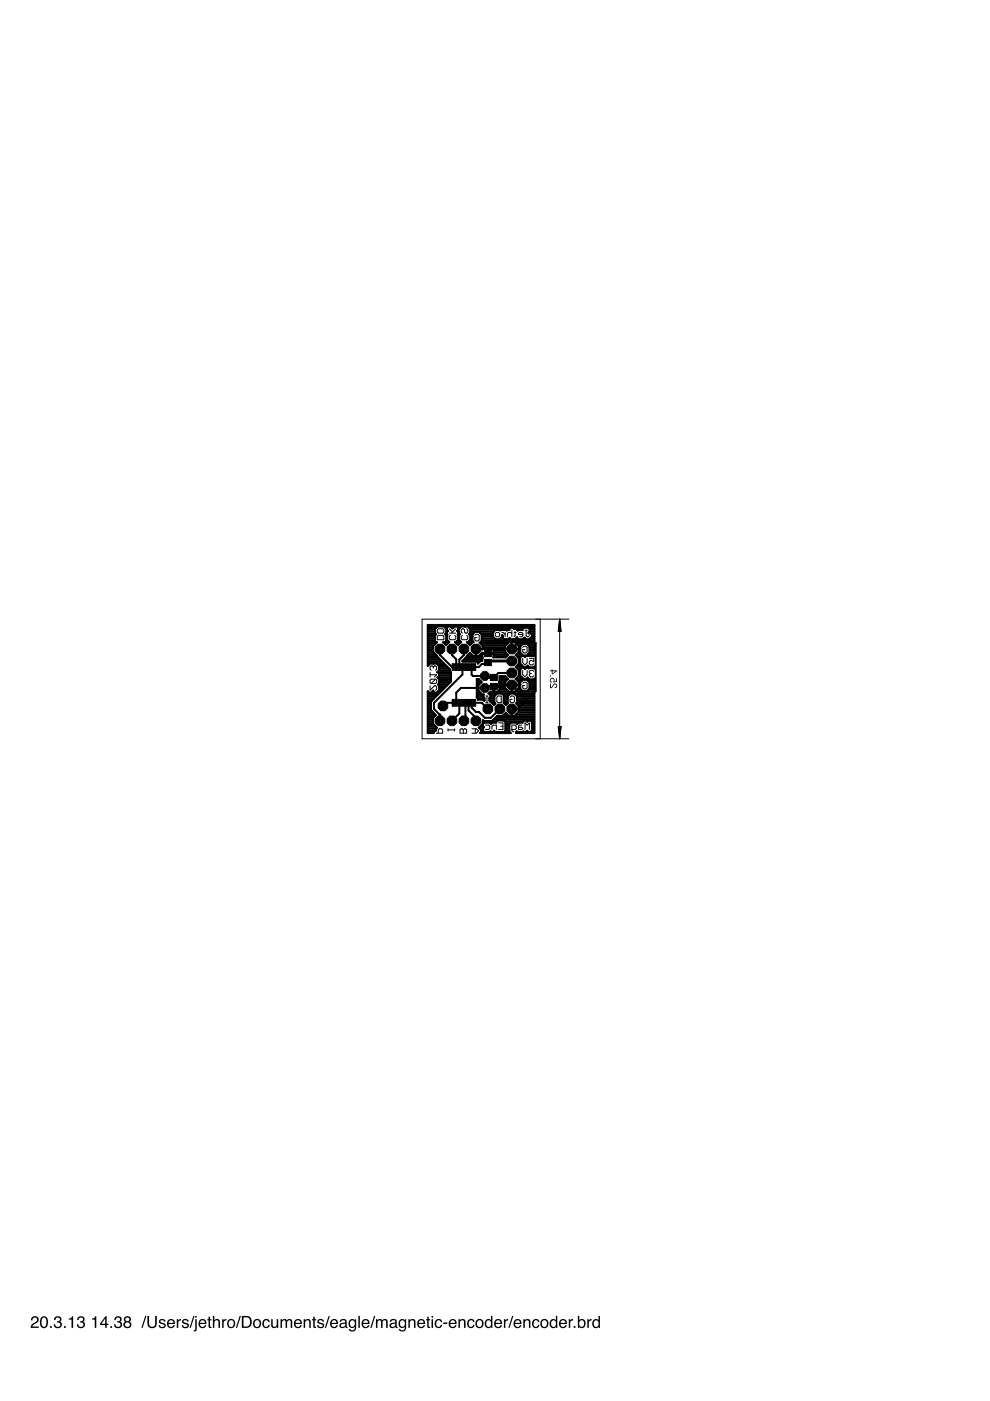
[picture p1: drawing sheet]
<svg xmlns="http://www.w3.org/2000/svg" width="210mm" height="297mm" viewBox="0 0 210 297" stroke-linecap="round" stroke-linejoin="round" font-family="sans-serif">
<g fill="#000">
<path d="M116.6 144.9v1l.5-.1a.59 .59 0 0 1 .8-.6v.4l-.3 .1v.2a.51 .51 0 0 0 .5-.5 .51 .51 0 0 0-.5-.5 .51 .51 0 0 0-.5 .5l-.3 .3v-.8zM116.7 143.9l-.1 .5 .4 .3v-.1a.33 .33 0 0 1-.2-.5 .33 .33 0 0 1 .6-.1 .33 .33 0 0 1-.1 .5v.2l.8-.1v-.8h-.2v.6l-.4 .1a.5 .5 0 0 0-.1-.7 .5 .5 0 0 0-.7 .1zM116.6 143.2v.2h.3v-.2zM117.2 142.3h.6l-.6 .5zM116.6 142.1v.2h.4v.7l1.1-.7v-.2h-.9v-.2h-.2v.2z" fill-rule="evenodd"/>
<path d="M6.9 279.2a.81 .81 0 0 1 1.2 .2 .81 .81 0 0 1-.5 1.2l-.8 .6h1.4v.3h-1.7a1.39 1.39 0 0 1 1.1-1.3 .5 .5 0 0 0 .2-.6 .5 .5 0 0 0-.6-.3 .5 .5 0 0 0-.3 .6h-.3zM8.9 279.2a.91 .91 0 0 1 1 .1 .91 .91 0 0 1 .3 1 .9 .9 0 0 1-.4 1.1 .9 .9 0 0 1-1.2-.2 1.91 1.91 0 0 1 .3-2zM9 279.5a1.65 1.65 0 0 0 .1 1.8h.2a1.25 1.25 0 0 0 .2-1.9zM10.6 281.2h.4v.3h-.4zM11.7 279.2a.72 .72 0 0 1 1 0 .72 .72 0 0 1 .1 1h-.1a.8 .8 0 0 1 .2 1.2 .8 .8 0 0 1-1.2 .1l-.3-.7h.3a.51 .51 0 0 0 .4 .6 .51 .51 0 0 0 .6-.5 .51 .51 0 0 0-.5-.5l-.1-.3a.45 .45 0 0 0 .6-.2 .45 .45 0 0 0-.3-.6 .45 .45 0 0 0-.6 .3v.3h-.3zM13.6 281.2h.3v.3h-.3zM14.6 279.5l.5-.1 .2-.3h.2v2.4h-.3v-1.7h-.6zM16.6 279.2a.72 .72 0 0 1 1.1 0 .72 .72 0 0 1 0 1h-.1a.8 .8 0 0 1 .2 1.2 .8 .8 0 0 1-1.1 .1l-.4-.7h.3a.51 .51 0 0 0 .5 .6 .51 .51 0 0 0 .5-.5 .51 .51 0 0 0-.5-.5l-.1-.3a.45 .45 0 0 0 .6-.2 .45 .45 0 0 0-.3-.6 .45 .45 0 0 0-.6 .3v.3h-.3zM19.5 279.5l.5-.1 .2-.3h.2v2.4h-.3v-1.7h-.6zM22.3 279.5l-.8 1.2h.8zM22.4 279.1h.2v1.6h.4v.2h-.4v.6h-.3v-.6h-1.1v-.3zM23.4 281.2h.4v.3h-.4zM24.5 279.2a.72 .72 0 0 1 1 0 .72 .72 0 0 1 .1 1h-.1a.8 .8 0 0 1 .2 1.2 .8 .8 0 0 1-1.2 .1l-.3-.7h.3a.51 .51 0 0 0 .4 .6 .51 .51 0 0 0 .6-.5 .51 .51 0 0 0-.6-.5v-.3a.45 .45 0 0 0 .6-.2 .45 .45 0 0 0-.3-.6 .45 .45 0 0 0-.6 .3l-.1 .3h-.3zM26.6 279.7a.42 .42 0 0 0 .8 0 .42 .42 0 0 0-.8 0zM26.5 280.9a.51 .51 0 0 0 1 0 .51 .51 0 0 0-1 0zM26.4 279.3a.7 .7 0 0 1 1.1-.1 .7 .7 0 0 1 0 1 .77 .77 0 0 1 .1 1.2 .77 .77 0 0 1-1.2 0 .77 .77 0 0 1 .2-1.2l-.4-.5zM30.8 279h.2l-.8 2.5h-.2zM31.3 279h.3v1.6a.65 .65 0 0 0 .7 .7 .65 .65 0 0 0 .6-.7v-1.6h.3v1.4a1.01 1.01 0 0 1-.9 1.2 1.01 1.01 0 0 1-1-1.2zM33.9 279.8a.74 .74 0 0 1 1.2 .4h-.3a.39 .39 0 0 0-.4-.3 .39 .39 0 0 0-.4 .4l.2 .1a.79 .79 0 0 1 .9 .8 .8 .8 0 0 1-.8 .4 .8 .8 0 0 1-.7-.6h.3a.45 .45 0 0 0 .5 .3 .45 .45 0 0 0 .4-.4h-.1a.93 .93 0 0 1-1-.8zM35.6 279.9a.85 .85 0 0 1 1.1-.1 .85 .85 0 0 1 .4 .9h-1.4a.53 .53 0 0 0 .4 .6 .53 .53 0 0 0 .7-.3h.3a.9 .9 0 0 1-1.3 .5 .9 .9 0 0 1-.3-1.4zM35.9 280.1l-.2 .4h1.1l-.4-.6zM37.5 279.7h.3v.3l.3-.3h.3v.3a.5 .5 0 0 0-.6 .5v1h-.3zM38.8 279.8a.74 .74 0 0 1 1.2 .4h-.3a.39 .39 0 0 0-.4-.3 .39 .39 0 0 0-.4 .4l.2 .1a.79 .79 0 0 1 .9 .8 .8 .8 0 0 1-.8 .4 .8 .8 0 0 1-.7-.6h.3a.45 .45 0 0 0 .5 .3 .45 .45 0 0 0 .4-.4h-.1a.93 .93 0 0 1-1-.8zM41 279h.3l-.8 2.5h-.3zM41.4 279h.3v.4h-.3zM41.4 279.7h.3v2.1a.47 .47 0 0 1-.6 .5v-.3l.3-.1zM42.3 279.9a.85 .85 0 0 1 1.1-.1 .85 .85 0 0 1 .4 .9h-1.4a.53 .53 0 0 0 .4 .6 .53 .53 0 0 0 .6-.3h.3a.9 .9 0 0 1-1.2 .5 .9 .9 0 0 1-.3-1.4zM42.6 280.1l-.2 .4h1l-.3-.6zM44.2 279.2h.3v.5h.3v.2h-.3v1.2l.3 .2v.2a.44 .44 0 0 1-.6-.3v-1.3h-.2v-.2h.2zM45.1 279h.3v.9a.65 .65 0 0 1 .8-.2 .65 .65 0 0 1 .4 .7v1.1h-.3v-1.1a.46 .46 0 0 0-.5-.5 .46 .46 0 0 0-.4 .7v.9h-.3zM47.1 279.7h.3v.3l.3-.3h.3v.3a.5 .5 0 0 0-.6 .5v1h-.3zM48.7 280a.66 .66 0 0 0-.2 .9 .66 .66 0 0 0 .9 .2 .67 .67 0 0 0 .1-.9 .67 .67 0 0 0-.8-.2zM48.4 279.9a.92 .92 0 0 1 1.2 .1 .92 .92 0 0 1 0 1.3 .92 .92 0 0 1-1.2 0l-.3-.6zM50.8 279h.3l-.8 2.5h-.3zM51.6 279.3v1.9h.6a.99 .99 0 0 0 .8-.9 .99 .99 0 0 0-.8-1zM51.3 279h1a1.29 1.29 0 0 1 1.1 1.3 1.29 1.29 0 0 1-1.1 1.2h-1zM54.2 280a.66 .66 0 0 0-.2 .9 .66 .66 0 0 0 .9 .2 .67 .67 0 0 0 .1-.9 .67 .67 0 0 0-.8-.2zM53.9 279.9a.92 .92 0 0 1 1.2 .1 .92 .92 0 0 1 0 1.3 .92 .92 0 0 1-1.2 0l-.3-.6zM55.9 279.9a.76 .76 0 0 1 .8-.2 .76 .76 0 0 1 .5 .6h-.3a.51 .51 0 0 0-.7-.3 .51 .51 0 0 0-.3 .7 .49 .49 0 0 0 .4 .6 .49 .49 0 0 0 .6-.4h.3a.83 .83 0 0 1-1.1 .6 .83 .83 0 0 1-.5-1.1zM57.5 279.7h.3v1.2a.47 .47 0 0 0 .6 .4 .47 .47 0 0 0 .3-.7v-.9h.3v1.8h-.3v-.2a.64 .64 0 0 1-.7 .3 .64 .64 0 0 1-.5-.7zM59.5 279.7h.3v.3a.6 .6 0 0 1 1-.1 .62 .62 0 0 1 .7-.2 .62 .62 0 0 1 .5 .6v1.2h-.4v-1.2a.4 .4 0 0 0-.5-.4 .4 .4 0 0 0-.2 .6v1h-.3v-1.2a.42 .42 0 0 0-.6-.4 .42 .42 0 0 0-.2 .7v.9h-.3zM62.6 279.9a.85 .85 0 0 1 1-.1 .85 .85 0 0 1 .4 .9h-1.4a.53 .53 0 0 0 .4 .6 .53 .53 0 0 0 .7-.3h.3a.9 .9 0 0 1-1.3 .5 .9 .9 0 0 1-.3-1.4zM62.8 280.1l-.1 .4h1l-.4-.6zM64.4 279.7h.3v.3a.66 .66 0 0 1 .7-.3 .66 .66 0 0 1 .5 .7v1.1h-.3v-1.1a.46 .46 0 0 0-.6-.4 .46 .46 0 0 0-.3 .6v.9h-.3zM66.4 279.2h.3v.5h.3v.2h-.3v1.2l.3 .2v.2a.44 .44 0 0 1-.6-.3v-1.3h-.2v-.2h.2zM67.5 279.8a.74 .74 0 0 1 1.2 .4h-.3a.39 .39 0 0 0-.4-.3 .39 .39 0 0 0-.4 .4l.2 .1a.79 .79 0 0 1 .9 .8 .8 .8 0 0 1-.8 .4 .8 .8 0 0 1-.7-.6h.3a.45 .45 0 0 0 .5 .3 .45 .45 0 0 0 .4-.4h-.1a.93 .93 0 0 1-1-.8zM69.7 279h.2l-.8 2.5h-.2zM70.2 279.9a.85 .85 0 0 1 1.1-.1 .85 .85 0 0 1 .4 .9h-1.4a.53 .53 0 0 0 .4 .6 .53 .53 0 0 0 .6-.3h.3a.9 .9 0 0 1-1.2 .5 .9 .9 0 0 1-.3-1.4zM70.5 280.1l-.2 .4h1l-.3-.6zM72.3 280.9a.44 .44 0 0 0 .6 .4 .44 .44 0 0 0 .2-.7zM72.2 279.9a.8 .8 0 0 1 1.3 .3v1.1h.2v.2h-.3l-.2-.2a.63 .63 0 0 1-.9 .3 .63 .63 0 0 1-.1-1l1-.3a.42 .42 0 0 0-.4-.4 .42 .42 0 0 0-.5 .4h-.2zM74.1 279.9l.6-.2 .5 .2v-.2h.3v1.7a.81 .81 0 0 1-.6 .9 .81 .81 0 0 1-1-.5h.4a.53 .53 0 0 0 .7 .2 .53 .53 0 0 0 .2-.7 .8 .8 0 0 1-1.1 .1 .8 .8 0 0 1-.2-1zM74.4 280.1a.65 .65 0 0 0-.2 .8 .65 .65 0 0 0 .8 .3 .64 .64 0 0 0 .2-.9 .64 .64 0 0 0-.8-.2zM76 279h.3v2.5h-.3zM76.9 279.9a.85 .85 0 0 1 1-.1 .85 .85 0 0 1 .4 .9h-1.3a.53 .53 0 0 0 .4 .6 .53 .53 0 0 0 .6-.3h.3a.9 .9 0 0 1-1.3 .5 .9 .9 0 0 1-.2-1.4zM77.2 280.1l-.2 .4h1l-.3-.6zM79.3 279h.3l-.8 2.5h-.3zM79.7 279.7h.3v.3a.6 .6 0 0 1 1.1-.1 .62 .62 0 0 1 .7-.2 .62 .62 0 0 1 .4 .6v1.2h-.3v-1.2a.4 .4 0 0 0-.5-.4 .4 .4 0 0 0-.3 .6v1h-.3v-1.2a.42 .42 0 0 0-.5-.4 .42 .42 0 0 0-.3 .7v.9h-.3zM82.9 280.9a.44 .44 0 0 0 .6 .4 .44 .44 0 0 0 .2-.7zM82.8 279.9a.8 .8 0 0 1 1.3 .3v1.1h.2v.2h-.3l-.2-.2a.63 .63 0 0 1-.9 .3 .63 .63 0 0 1-.1-1l1-.3a.42 .42 0 0 0-.4-.4 .42 .42 0 0 0-.4 .4h-.3zM84.7 279.9l.6-.2 .5 .2v-.2h.3v1.7a.81 .81 0 0 1-.6 .9 .81 .81 0 0 1-.9-.5h.3a.53 .53 0 0 0 .7 .2 .53 .53 0 0 0 .2-.7 .8 .8 0 0 1-1 .1 .8 .8 0 0 1-.3-1zM85 280.1a.65 .65 0 0 0-.2 .8 .65 .65 0 0 0 .8 .3 .64 .64 0 0 0 .2-.9 .64 .64 0 0 0-.8-.2zM86.6 279.7h.3v.3a.66 .66 0 0 1 .7-.3 .66 .66 0 0 1 .5 .7v1.1h-.3v-1.1a.46 .46 0 0 0-.6-.4 .46 .46 0 0 0-.3 .6v.9h-.3zM88.7 279.9a.85 .85 0 0 1 1-.1 .85 .85 0 0 1 .4 .9h-1.3a.53 .53 0 0 0 .4 .6 .53 .53 0 0 0 .6-.3h.3a.9 .9 0 0 1-1.3 .5 .9 .9 0 0 1-.2-1.4zM88.9 280.1l-.1 .4h1l-.3-.6zM90.6 279.2h.3v.5h.3v.2h-.3v1.2l.3 .2v.2a.44 .44 0 0 1-.6-.3v-1.3h-.3v-.2h.3zM91.5 279.7h.3v1.8h-.3zM91.5 279h.3v.4h-.3zM92.4 279.9a.76 .76 0 0 1 .8-.2 .76 .76 0 0 1 .5 .6h-.3a.51 .51 0 0 0-.6-.3 .51 .51 0 0 0-.3 .7 .49 .49 0 0 0 .3 .6 .49 .49 0 0 0 .6-.4h.3a.83 .83 0 0 1-1 .6 .83 .83 0 0 1-.5-1.1zM94 280.4h.8v.3h-.8zM95.4 279.9a.85 .85 0 0 1 1-.1 .85 .85 0 0 1 .4 .9h-1.3a.53 .53 0 0 0 .4 .6 .53 .53 0 0 0 .6-.3h.3a.9 .9 0 0 1-1.3 .5 .9 .9 0 0 1-.3-1.4zM95.6 280.1l-.1 .4h1l-.3-.6zM97.2 279.7h.3v.3a.66 .66 0 0 1 .8-.3 .66 .66 0 0 1 .4 .7v1.1h-.3v-1.1a.46 .46 0 0 0-.6-.4 .46 .46 0 0 0-.3 .6v.9h-.3zM99.3 279.9a.76 .76 0 0 1 .8-.2 .76 .76 0 0 1 .5 .6h-.3a.51 .51 0 0 0-.7-.3 .51 .51 0 0 0-.2 .7 .49 .49 0 0 0 .3 .6 .49 .49 0 0 0 .6-.4h.3a.83 .83 0 0 1-1.1 .6 .83 .83 0 0 1-.4-1.1zM101.4 280a.66 .66 0 0 0-.3 .9 .66 .66 0 0 0 1 .2 .67 .67 0 0 0 .1-.9 .67 .67 0 0 0-.8-.2zM101 279.9a.92 .92 0 0 1 1.3 .1 .92 .92 0 0 1 0 1.3 .92 .92 0 0 1-1.3 0l-.2-.6zM103.2 280.1a.64 .64 0 0 0-.1 .9 .64 .64 0 0 0 .9 .1 .64 .64 0 0 0 .1-.8 .64 .64 0 0 0-.9-.2zM103.1 279.8l.7-.1 .3 .2v-.9h.3v2.5h-.3v-.2a.8 .8 0 0 1-1.1 .2 .8 .8 0 0 1-.2-1.1zM105 279.9a.85 .85 0 0 1 1-.1 .85 .85 0 0 1 .4 .9h-1.3a.53 .53 0 0 0 .4 .6 .53 .53 0 0 0 .6-.3h.3a.9 .9 0 0 1-1.3 .5 .9 .9 0 0 1-.2-1.4zM105.3 280.1l-.2 .4h1l-.3-.6zM106.8 279.7h.3v.3l.4-.3h.2v.3a.5 .5 0 0 0-.6 .5v1h-.3zM108.6 279h.2l-.8 2.5h-.2zM109.1 279.9a.85 .85 0 0 1 1.1-.1 .85 .85 0 0 1 .4 .9h-1.4a.53 .53 0 0 0 .4 .6 .53 .53 0 0 0 .6-.3h.3a.9 .9 0 0 1-1.2 .5 .9 .9 0 0 1-.3-1.4zM109.4 280.1l-.2 .4h1.1l-.4-.6zM111 279.7h.2v.3a.66 .66 0 0 1 .8-.3 .66 .66 0 0 1 .5 .7v1.1h-.4v-1.1a.46 .46 0 0 0-.5-.4 .46 .46 0 0 0-.3 .6v.9h-.3zM113 279.9a.76 .76 0 0 1 .8-.2 .76 .76 0 0 1 .6 .6h-.3a.51 .51 0 0 0-.7-.3 .51 .51 0 0 0-.3 .7 .49 .49 0 0 0 .4 .6 .49 .49 0 0 0 .6-.4h.3a.83 .83 0 0 1-1.1 .6 .83 .83 0 0 1-.5-1.1zM115.1 280a.66 .66 0 0 0-.2 .9 .66 .66 0 0 0 .9 .2 .67 .67 0 0 0 .1-.9 .67 .67 0 0 0-.8-.2zM114.8 279.9a.92 .92 0 0 1 1.2 .1 .92 .92 0 0 1 0 1.3 .92 .92 0 0 1-1.2 0l-.2-.6zM117 280.1a.64 .64 0 0 0-.1 .9 .64 .64 0 0 0 .8 .1 .64 .64 0 0 0 .2-.8 .64 .64 0 0 0-.9-.2zM116.9 279.8l.6-.1 .4 .2v-.9h.3v2.5h-.3v-.2a.8 .8 0 0 1-1.1 .2 .8 .8 0 0 1-.3-1.1zM118.8 279.9a.85 .85 0 0 1 1-.1 .85 .85 0 0 1 .4 .9h-1.4a.53 .53 0 0 0 .4 .6 .53 .53 0 0 0 .7-.3h.3a.9 .9 0 0 1-1.3 .5 .9 .9 0 0 1-.3-1.4zM119 280.1l-.1 .4h1l-.4-.6zM120.6 279.7h.3v.3l.3-.3h.3v.3a.5 .5 0 0 0-.6 .5v1h-.3zM121.6 281.2h.4v.3h-.4zM122.5 279h.3v.9a.81 .81 0 0 1 1.1-.1 .81 .81 0 0 1 .2 1.1 .73 .73 0 0 1-.5 .7 .73 .73 0 0 1-.8-.3v.2h-.3zM123 280.1a.64 .64 0 0 0-.2 .9 .64 .64 0 0 0 .9 .1 .65 .65 0 0 0 .1-.8 .65 .65 0 0 0-.8-.2zM124.5 279.7h.3v.3l.3-.3h.3v.3a.5 .5 0 0 0-.6 .5v1h-.3zM126 280.1a.64 .64 0 0 0-.1 .9 .64 .64 0 0 0 .9 .1 .64 .64 0 0 0 .1-.8 .64 .64 0 0 0-.9-.2zM125.9 279.8l.7-.1 .3 .2v-.9h.3v2.5h-.3v-.2a.8 .8 0 0 1-1.1 .2 .8 .8 0 0 1-.2-1.1z" fill-rule="evenodd"/>
</g>
<g fill="none" stroke="#000" stroke-width=".21">
<path d="M92.7 134.9l.2-.2h1l.2 .2v.7h-1.4zM92.7 133.5l.2-.2h1l.2 .2v.5l-.2 .2h-1l-.2-.2zM95.2 134.2h1.4M95.2 133.3l.7 .7M95.5 134.7l-.3 .2v.5l.3 .2h.9l.2-.2v-.5l-.2-.2M96.6 133.3l-.9 .9M98 134.7l-.2 .2v.5l.2 .2h1l.2-.2v-.5l-.2-.2M99 133.3l.2 .2v.5l-.5 .2-.2-.2v-.5l-.5-.2-.2 .2v.5l.2 .2M100.7 134.7l.2-.2h.5l.2 .2v1l-.2 .2h-.5l-.2-.2v-.5h.4M105.2 134.1h.5l.2 .2v.5l-.2 .2h-.5l-.2-.2v-.5zM106.4 134.1h.2l.5 .4M107.1 134.1v.9"/>
<path d="M108.5 134.3l-.2-.2h-.5l-.2 .2v.7M108.5 133.6v1.4M109 134.1h.5M109.2 133.9v.9l-.2 .2M110.8 137.3l.3-.3h.4l.3 .3v.9l-.3 .2h-.4l-.3-.2v-.5h.5M110.8 139.6v.9l.5 .5 .5-.5v-.9M110.8 134.5h-.9l.3-.4h.4l.2 .2v.5l-.2 .2h-.4M111.3 133.6h.5M111.5 133.6v1.2l.3 .2 .4-.2M112.2 139.6h1v.7l-.5-.3-.5 .3v.4l.3 .3h.4l.3-.3M113.6 131.3h7M118.7 131.3v25.3"/>
<path d="M118.7 131.3l.3 2.6h-.7zM118.7 131.3l-.2 2.6M118.7 131.3l.1 2.6M118.7 131.3l-.3 2.6M118.7 131.3l.2 2.6M91.2 142.6v.9M91.2 145.4v.9l.9-.9 .5 .2v.5l-.2 .2M91.2 143.1h1.4l-.5 .4M91.9 141.4l-.2-.2-.5 .2v.5l.2 .2M91.9 141.4l.2-.2 .5 .2v.5l-.2 .2M91.9 141.4v.2M92.4 144h-1l-.2 .2v.5l.2 .2"/>
<path d="M92.4 144l.2 .2v.5l-.2 .2h-1M92.4 144l-1 .9M92.5 155.4h1.4v-.7l-.3-.2h-.4l-.3 .2v.7M95 154.5v.5M95 154.7h1.4M96.4 154.5v.5M97.8 154.5l.4 .2 .5-.2 .2 .2v.7h-1.4v-.7zM98.2 154.7v.7M100.1 154.5h.9l.5 .5-.5 .4h-.9M100.8 154.5v.9M102.9 153.7h.7l.2 .3v.4l-.2 .3h-.7M103 147.6h.5"/>
<path d="M103 149h.5M103.3 147.6v1.4M104.3 154.7v-.7l.2-.3h.7v1M105.6 147.6h.7v1.4h-.7l-.3-.3v-.9zM105.7 153.3h.9v1.4h-.9M106.2 154h.4M108.1 147.8l.3-.2h.4l.3 .2v.9l-.3 .3h-.4l-.3-.3v-.4h.5M108.5 154.7h.7l.3-.3v-.4l-.3-.3h-.7v1.2l.5 .2M110.6 153.7h-.4l-.3 .3v.7h.7l.2-.3-.2-.2h-.7M110.8 144.9l.3-.2h.4l.3 .2v.9l-.3 .2h-.4l-.3-.2v-.4h.5M110.8 142.1v.9l.5 .5 .5-.5v-.9M111.3 154.7v-1.4l.5 .4 .4-.4v1.4"/>
<path d="M112.5 142.8l-.3 .2 .3 .5h.4l.3-.2M112.5 142.8h.2M113.2 142.3l-.3-.2h-.4l-.3 .2 .3 .5M113.6 156.6h7M118.3 154.1h.7l-.3 2.5zM118.4 154.1l.3 2.5M118.5 154.1l.2 2.5M118.8 154.1l-.1 2.5M118.9 154.1l-.2 2.5"/>
</g>
<g fill="#000" stroke="#000" stroke-width=".21">
<path d="M102.7 139.8h1.5v1.3h-1.5zM102.7 137.9h1.5v1.3h-1.5zM95.9 148.3h.4v1.4h-.4zM95.9 140.7h.4v1.5h-.4zM96.5 148.3h.5v1.4h-.5zM96.5 140.7h.5v1.5h-.5zM97.2 148.3h.4v1.4h-.4zM97.2 140.7h.4v1.5h-.4zM97.8 148.3h.5v1.4h-.5zM97.8 140.7h.5v1.5h-.5zM98.4 148.3h.5v1.4h-.5zM98.4 140.7h.5v1.5h-.5z"/>
<path d="M99.1 148.3h.5v1.4h-.5zM99.1 140.7h.5v1.5h-.5zM99.8 148.3h.4v1.4h-.4zM99.8 140.7h.4v1.5h-.4zM100.4 148.3h.5v1.4h-.5zM100.4 140.7h.5v1.5h-.5zM104 143h1.5v1.3h-1.5zM104 144.9h1.5v1.3h-1.5z"/>
<circle cx="102.8" cy="145.9" r=".99"/>
</g>
<g fill="none" stroke="#000" stroke-width=".42">
<path d="M90.7 136.1h1.8M90.7 132.8h22.6M90.7 139.1h2M90.7 134.3h1.5M90.7 139.9h2.6M90.7 139.5h2.3M90.7 138.7h1.6M90.7 138.4h1.3M90.7 138h1.1M90.7 137.6h1.1M90.7 137.2h1.1M90.7 136.9h1.2"/>
<path d="M90.7 136.5h1.6M90.7 135.7h1.5M90.7 135.4h1.5M90.7 135h1.5M90.7 134.6h1.6M90.7 133.9h1.5M90.7 133.5h1.5M90.7 133.1h1.7M92.7 132.8l-.5 .5v.9l.3 .3-.3 .2v1.2l.4 .3-.8 .8v1.2l3.6 3.7v.4l.3 .3-.1 1.9-4.1 4.2-.1 1.7 1 1.2-.6 .6M93.3 137.6v1.3l2.5 2.5h.3M94.1 132.8l.5 .5v.9l-.2 .3 .2 .2v1.2l-.3 .3h-.4l.7 .6 .6-.7M94.3 136.5h.5"/>
<path d="M94.4 133.1h.3M94.5 134.6h.3M94.6 134.3h.1M94.6 135.7h.2M94.6 135.4h.1M94.6 135h.1M94.6 133.9h.3M94.6 133.5h.1M94.7 133.5l.3 .3-.3 .2 .2 .6-.2 .1v.9l.5 .5h-.8M95 132.8l-.3 .3v.4M95.5 132.8l.4 .5 .5-.5M95.8 133.1h.3"/>
<path d="M95.8 137.6v1.3l.9 .9v1.6M96.8 136.5h.6M96.9 132.8l.3 .3v.4M97 133.9h.3M97 135.7h.4M97.1 134.6h.3M97.2 133.5l-.3 .3 .3 .2v.5l-.2 .1 .2 .1v.9l-.7 .6 .6 .6 .6-.7M97.2 134.3h.1M97.2 135.4h.1M97.2 135h.1M97.2 133.5h.1M97.2 133.1h.3"/>
<path d="M97.8 132.8l-.5 .5v.9l.2 .3-.2 .2v.9l.5 .5h-1.1M98.3 139.9h3.9M98.4 137.6v1.3l-1 .9v1.6M98.5 132.8l.1 .1 .1-.1M98.7 139.5h3.6M99 139.1h3.2M99.2 132.8l.5 .5v.9l-.2 .3 .2 .2v.9l-.7 .6 .6 .6 .7-.7M99.2 136.1h1.2l-.2-.2v-1.4l.5-.5h.9l.5 .5v1.4l-.2 .2M99.3 138.7h.6M99.3 136.5h.6M99.5 133.1h8.8M99.6 135.7h.6"/>
<path d="M99.6 134.6h.6M99.7 134.3h.7M99.7 135.4h.5M99.7 133.9h5M99.7 133.5h8.3M100.2 135h-.5M100.3 139.1l-.7-.7-1.6 1.9 3.8-.1M100.8 139.1v-1.4h1.5l.3-.2h.7v1.2h-1.1l.1 .8M100.8 138.7h.1M100.8 138.4h.1M100.8 138h.1M100.9 137.6h7.6l1.3-1.3h3.8v10.2l-3.8 3.8"/>
<path d="M101.9 134.3h2.6M101.9 138.7h.3M101.9 136.1h11.4M101.9 136.5h5.6M101.9 136.1l-.2 .2 .7 .7v.6h-1.5v1.5M102.1 135.7h11.2M102.1 135.4h2.8M102.1 135h2.4M102.1 134.6h2.4M102.2 138.4h.1M102.2 138.4l-.7 .7M102.2 136.9h5"/>
<path d="M102.3 139.5l-.1 .6-.4 .1M102.4 137.2h4.6M103.3 138.4h.2M103.3 138h.2M103.4 137.6v1M104.6 139.1h2.9M104.6 138.7h3M104.6 138.4h2.6M104.6 138h2.4M106.1 135.4h.6M106.4 135h.2M106.9 133.6h.1"/>
<path d="M107.3 135.5h.1M107.9 136.1l-.9 .9v.6h3v-.6l-.9-.9M107.9 135.4h.2M108.5 136.1v1.6h-1.5v.5l.7 .7-.5 .5h-2.6v-.7h-1.1v-1.2h.7l.4 .2v.8l-2.4-.1M108.5 137.2h.1M108.5 136.9h.1M108.5 136.5h.1M108.6 136.1v1.6h1.4v.5l-.7 .7 .7 .6v1.3l-.7 .6 .7 .7v1.2l-.7 .7M108.6 137.6h1.7M108.7 135.5h.1M108.8 133.1h2.3M109.3 135.4h.5"/>
<path d="M109.5 138.7h1.1M109.5 136.5h3.8M109.6 133.5h1.2M109.7 133.6h.1M109.8 138.4h.5M109.9 136.9h.6M109.9 139.5h.4M110 139.9h.3M110 138h.3M110 137.2h.3M110.3 137.5h.1M110.6 139.1l-.3 .3v1.3l.3 .3"/>
<path d="M110.8 136.5h.9l.6 .6v1.3l-.6 .6h-.9l-.5-.6v-1.3zM111 135.4h.4M111.1 139.1h2.2v-6.6h-22.6v8.7l.5-.5h1.4l.5 .5v.9M111.3 135.3h.1M111.5 139.1l-.2 .2-.3-.2h-1.4M112 138.7h1.3M112 139.1h.1M112 133.1h1.3M112.1 136.9h1.2M112.3 138.4h1M112.3 138h1M112.3 137.6h1"/>
<path d="M112.3 137.2h1M112.3 133.9h1M112.3 133.5h1M112.4 135.4h.9M112.5 134.3l.3 .3v.4l-.6 .5h-.6l-.4-.3-.4 .3h-.9l-.3-.4-.4 .4h-.9l-.2-.2-.3 .2h-.9l-.3-.3-.1-.6v.4l-.6 .5h-.9l-.5-.5M112.8 135h.5M112.8 134.6h.5M113.3 134.3h-1.2l.2-.5v-.4l-.3-.3h-.9l-.3 .5h-.9l-.1 .1-.4-.4h-.4l-.3-.2h-.4l-.3 .5-.5 .1-.2-.1h-1.1l-.1 .1-.2-.1h-.9l-.5 .5v.9M90.7 148.8h.7M90.7 155.2h1.3M90.7 150.3h.7M90.7 140.2h3"/>
<path d="M90.7 154.8h1.7M90.7 154.5h1.8M90.7 154.1h1.8M90.7 153.7h1.4M90.7 153.3h1.1M90.7 153h1.1M90.7 152.6h1.1M90.7 152.2h1.1M90.7 151.8h1.5M90.7 151.5h1.6M90.7 151.1h1.2M90.7 150.7h.8"/>
<path d="M90.7 150h.7M90.7 149.6h.7M90.7 149.2h.7M90.7 148.5h1M90.7 148.1h1.3M90.7 147.7h1.7M90.7 147.3h2.1M90.7 147h2.4M90.7 146.6h.1M90.7 141h.2M90.7 140.6h3.4M91.7 150.9h.1"/>
<path d="M91.7 146.6h.2M91.8 152.2v1.2l.8 .9-.2 .2v.4l-.5 .3M91.9 140.7h.1M92.7 142.5h2.8M92.8 143.6h2.8M92.8 146.6h.7M92.9 141h1.6M92.9 145.1h2.1M93.1 144h2.5M93.1 145.9h1.2M93.1 142.8v.5l-.3 .3 .3 .4v.9l-.2 .3 .2 .2v.9l-.5 .6h-.5l-.3-.5-.4 .5h-.4l-.3-.3v8.8h1.2v-.2M93.1 142.1l-.4 .4 .4 .3"/>
<path d="M93.1 146.2h.8M93.1 145.5h1.5M93.1 144.7h2.3M93.1 144.4h2.5M93.1 143.2h2.5M93.1 142.9h2.5M93.1 142.1h2.3M93.1 141.7h2.1M93.1 141.4h1.7M96.1 149h-1.5l-.7 .7M97.4 149v2.3l-1.6 1.5M98 141.4v1.6l-6 6v1.3l1.3 1.3"/>
<path d="M98.7 149v3.5l-.3 .3M99.3 149v1.6l1.6 1.6v.6M100 141.4v1.6l.3 .3h2.5M100 149v1l.9 .9h.6l1.3 1.3h1.3l1.9-1.9M100.6 149h1.6l1.2 1.3M101.1 147.7h1.4M101.1 147.3h1.4M101.1 147h.9M101.1 146.6h.5M101.1 146.2h.3M101.1 145.5h.3M101.1 145.1h.5"/>
<path d="M101.1 144.7h.9M101.1 144.4h.8M101.3 148.1h1.4M101.3 140.6h.1M101.5 144l.6 .6-.7 .7v1.1l.8 .8h.4l-.1 .2M101.5 144h-.4v3.9l.2 .2v.3h1l.4 .2v-.6l-.2-.2v-.4M101.7 154.5h.7M101.7 154.1h.8M101.8 140.2l-.5 .5-.3-.4M102 155.2h6.1M102 154.8h.4M102.1 153.7h.3"/>
<path d="M102.4 153.3h.2M102.4 153h2.9M102.4 154.5l.2-.3-.2-.2v-.5l.3-.3h1.1l.3 .3 .2-.3h.9l.3-.4h1.4l.3 .3v1.8l-.3 .3M102.4 154.5v.4l.3 .3M102.6 148.5h.1M102.8 145.9h-5.1l-1 1v2.1M102.8 145.9h.1M103.6 147h9.7M103.8 140.1l-.7 .7h-.9l-.7 .6h-.9M103.8 148.5h1M103.8 148.1h1M103.8 155.2l.2-.2 .1 .2"/>
<path d="M103.9 153.3h.3M104 147.4l-.2 1.1 .2 .3h.8M104 147.7h.8M104 147.3h1.1M104.4 149.2h.6M104.5 155.2l.3-.3 .2 .3M104.6 145.9h.2M104.6 146.6h.2M104.6 146.2h.2M104.6 152.6h8.7M104.8 145.5h2.2M105 152.2h8.3"/>
<path d="M105 145.2l-.3 .3M105.4 151.8h7.9M105.5 155.2h.1M105.6 146.6h2.2M105.8 144.6h.1M105.8 144.6l.1 .8h-1.1v1.2h.8M105.9 144.7h1.1M105.9 145.9h1.2M105.9 144h1.8M105.9 146.2v-.5h-1.3v.9h-.7l-.4 .4 .5 .4M105.9 146.2l-.3 .4M105.9 143.6h1.5"/>
<path d="M105.9 146.2h1.5M105.9 145.1h1.1M105.9 144.4h1.4M106.8 147.3h1.1M106.8 147.4l-.3-.4h-1.1l-.6 .6v1.3l.2 .3-.3 .3-.6-.7M106.8 148.8h.8M106.8 147.4v1.6l.5 .5 .4-.5-.1-1.4 .3-.2M106.8 148.5h.8M106.8 148.1h.8M106.8 147.7h.8M106.9 151.5h.7M107 149.2h.5"/>
<path d="M107.1 153h3.8M107.2 154.8h.8M107.2 154.5h.8M107.2 154.1h.8M107.2 153.7h.8M107.2 153.3h1M107.6 148h.1M107.7 148l-.1 .1M107.9 147.4l.3-.4h.9l.5 .6v1.3l-.2 .2 .6 .6v.5h-1.4v1.6h.5l.9-.9v-.6M108.5 145.9h.1M108.5 151.5h.1M108.5 151.1h.1"/>
<path d="M108.5 150.7h.1M108.5 146.6h.1M108.5 146.2h.1M108.5 145.5h.1M108.5 145.2l3.2 3.2M108.5 142.7h-2.8l-1 .9M109.2 146.6h4.1M109.3 144l.7 .6v.6h-1.4v1.5h.5l.9-.9v-.5h-3v.5l.9 .9h.6v-1.5h-1.5v-.6l.7-.6-.6-.7h-1.2v1.2l-.1 .1M109.3 144h1.7M109.4 147.3h3.9M109.4 141.4h1.5M109.4 151.5h3.9"/>
<path d="M109.5 155.2h3.8M109.5 149.2h3.8M109.5 153.3h.3M109.6 146.2h.9M109.6 148.8h3.7M109.6 148.5h3.7M109.6 148.1h3.7M109.6 147.7h3.7M109.6 141.7h.9M109.7 143.6h.9M109.7 144.4h.9M109.7 141h.9"/>
<path d="M109.8 151.1h3.5M109.9 149.6h3.4M110 145.9h.3M110 145.1h.3M110 140.2h.3M110 150.7h3.3M110 150h3.3M110 145.5h.3M110 144.7h.3M110 143.2h.3M110 142.9h.3M110 142.5h.3"/>
<path d="M110 142.1h.3M110 140.6h.3M110.3 145.1h.1M110.6 141h.1M110.6 141l.2 .2M110.8 141.2l.3 .3h.4l.4-.4 .3 .4h.9l.2-.2v.5M110.8 141.2h.1M110.8 143.7h.1M110.8 143.7l.3 .3h.4M110.8 144.1h.9l.6 .6v1.3l-.6 .6h-.9l-.5-.6v-1.3zM110.8 155.2l.2-.2 .1 .2M111.2 141.7h.2"/>
<path d="M111.5 144l.4-.3 .3 .3h.9l.2-.1v11.5h-3.9l.2-.4 .1 .2M111.5 144h.1M111.5 155.2l.3-.3 .2 .3M111.5 144h.7M111.6 141.4h.5M111.7 153h.1M112 144.4h1.3M112 152.8l-.2 .2-.3-.2h-.4l-.3 .4h-.9l-.2 .3-.3-.3h-1.1l-.3 .3v1.6l.3 .3h-6.5l.2-.2M112 152.8h.5l.3 .3M112 152.8h.1M112.1 146.2h1.2M112.3 145.9h1"/>
<path d="M112.3 145.5h1M112.3 145.1h1M112.3 144.7h1M112.7 153h.6M112.8 153.1v1.8l-.3 .3M112.8 153.1h.1M112.8 154.8h.5M112.8 154.5h.5M112.8 154.1h.5M112.8 153.7h.5M112.8 153.3h.5M113.2 144h.1"/>
<path d="M113.3 141.4h.1M113.3 141.7h.1M113.3 150.3h-4.8v1.5h-.6l-.6-.7-.7 .7h-1.2l-1.2 1.1h-1.5l-.3-.2v.7l-.9 .9 .5 .4v.5M113.3 141.8l-.2-.2h-.9l-.1 .1-.1-.1h-.5l-.2 .2-.3-.2h-.4l-.3 .3v1.4l.5 .4"/>
</g>
<path d="M93.3 151.6v1.2M102.8 143.3l.3 .3h1.6M103.8 140.1h4.7M104.7 145.5h-1.6l-.3 .4M105 145.2h3.5" fill="none" stroke="#000" stroke-width=".61"/>
<circle cx="102.8" cy="145.9" r=".4" fill="#fff" stroke="#000" stroke-width=".21"/>
<circle cx="102.8" cy="143.3" r=".99" fill="#000" stroke="#000" stroke-width=".21"/>
<circle cx="102.8" cy="143.3" r=".4" fill="#fff" stroke="#000" stroke-width=".21"/>
<circle cx="93.3" cy="152.8" r="1.1" fill="#000" stroke="#000" stroke-width=".21"/>
<circle cx="93.3" cy="152.8" r=".51" fill="#fff" stroke="#000" stroke-width=".21"/>
<circle cx="95.8" cy="152.8" r="1.1" fill="#000" stroke="#000" stroke-width=".21"/>
<circle cx="95.8" cy="152.8" r=".51" fill="#fff" stroke="#000" stroke-width=".21"/>
<circle cx="98.4" cy="152.8" r="1.1" fill="#000" stroke="#000" stroke-width=".21"/>
<circle cx="98.4" cy="152.8" r=".51" fill="#fff" stroke="#000" stroke-width=".21"/>
<circle cx="100.9" cy="152.8" r="1.1" fill="#000" stroke="#000" stroke-width=".21"/>
<circle cx="100.9" cy="152.8" r=".51" fill="#fff" stroke="#000" stroke-width=".21"/>
<circle cx="108.5" cy="150.3" r="1.1" fill="#000" stroke="#000" stroke-width=".21"/>
<circle cx="108.5" cy="150.3" r=".51" fill="#fff" stroke="#000" stroke-width=".21"/>
<circle cx="106" cy="150.3" r="1.1" fill="#000" stroke="#000" stroke-width=".21"/>
<circle cx="106" cy="150.3" r=".51" fill="#fff" stroke="#000" stroke-width=".21"/>
<circle cx="103.4" cy="150.3" r="1.1" fill="#000" stroke="#000" stroke-width=".21"/>
<circle cx="103.4" cy="150.3" r=".51" fill="#fff" stroke="#000" stroke-width=".21"/>
<circle cx="93.3" cy="137.6" r="1.1" fill="#000" stroke="#000" stroke-width=".21"/>
<circle cx="93.3" cy="137.6" r=".51" fill="#fff" stroke="#000" stroke-width=".21"/>
<circle cx="95.8" cy="137.6" r="1.1" fill="#000" stroke="#000" stroke-width=".21"/>
<circle cx="95.8" cy="137.6" r=".51" fill="#fff" stroke="#000" stroke-width=".21"/>
<circle cx="98.4" cy="137.6" r="1.1" fill="#000" stroke="#000" stroke-width=".21"/>
<circle cx="98.4" cy="137.6" r=".51" fill="#fff" stroke="#000" stroke-width=".21"/>
<circle cx="100.9" cy="137.6" r="1.1" fill="#000" stroke="#000" stroke-width=".21"/>
<circle cx="100.9" cy="137.6" r=".51" fill="#fff" stroke="#000" stroke-width=".21"/>
<circle cx="93.9" cy="149.7" r="1.1" fill="#000" stroke="#000" stroke-width=".21"/>
<circle cx="93.9" cy="149.7" r=".51" fill="#fff" stroke="#000" stroke-width=".21"/>
<circle cx="108.5" cy="145.2" r="1.1" fill="#000" stroke="#000" stroke-width=".21"/>
<circle cx="108.5" cy="145.2" r=".51" fill="#fff" stroke="#000" stroke-width=".21"/>
<circle cx="108.5" cy="142.7" r="1.1" fill="#000" stroke="#000" stroke-width=".21"/>
<circle cx="108.5" cy="142.7" r=".51" fill="#fff" stroke="#000" stroke-width=".21"/>
<circle cx="108.5" cy="140.1" r="1.1" fill="#000" stroke="#000" stroke-width=".21"/>
<circle cx="108.5" cy="140.1" r=".51" fill="#fff" stroke="#000" stroke-width=".21"/>
<circle cx="108.5" cy="137.6" r="1.1" fill="#000" stroke="#000" stroke-width=".21"/>
<circle cx="108.5" cy="137.6" r=".51" fill="#fff" stroke="#000" stroke-width=".21"/>
<path d="M89.5 131.3h25v25.3h-25z" fill="none" stroke="#000" stroke-width=".21"/>
<g fill="#000" stroke="#000" stroke-width=".21">
<path d="M92.9 137.2a.56 .56 0 0 1 .9 .2 .56 .56 0 0 1-.4 .8 .56 .56 0 0 1-.7-.6h.4a.2 .2 0 0 1 .3-.2 .2 .2 0 0 1 0 .3 .2 .2 0 0 1-.3 0l-.4-.1z" fill-rule="evenodd"/>
<path d="M95.5 137.2a.56 .56 0 0 1 .8 .2 .56 .56 0 0 1-.4 .8 .56 .56 0 0 1-.6-.6h.3a.2 .2 0 0 1 .3-.2 .2 .2 0 0 1 .1 .3 .2 .2 0 0 1-.3 0l-.4-.1z" fill-rule="evenodd"/>
<path d="M98 137.2a.56 .56 0 0 1 .9 .2 .56 .56 0 0 1-.4 .8 .56 .56 0 0 1-.7-.6h.4a.2 .2 0 0 1 .2-.2 .2 .2 0 0 1 .1 .3 .2 .2 0 0 1-.3 0l-.4-.1z" fill-rule="evenodd"/>
<path d="M100.5 137.2a.56 .56 0 0 1 .9 .1 .56 .56 0 0 1-.4 .8 .56 .56 0 0 1-.6-.5h.3a.2 .2 0 0 1 .3-.2 .2 .2 0 0 1 0 .3 .2 .2 0 0 1-.3 0l-.3-.1z" fill-rule="evenodd"/>
<path d="M108.2 137.2a.56 .56 0 0 1 .8 .2 .56 .56 0 0 1-.4 .8 .56 .56 0 0 1-.7-.6h.4a.2 .2 0 0 1 .3-.2 .2 .2 0 0 1 .1 .3 .2 .2 0 0 1-.4 0l-.4-.1z" fill-rule="evenodd"/>
<path d="M92.9 152.4a.56 .56 0 0 1 .9 .2 .56 .56 0 0 1-.4 .8 .56 .56 0 0 1-.7-.6h.4a.2 .2 0 0 1 .3-.1 .2 .2 0 0 1 0 .3 .2 .2 0 0 1-.3-.1l-.4-.1z" fill-rule="evenodd"/>
<path d="M93.6 149.2a.56 .56 0 0 1 .8 .2 .56 .56 0 0 1-.3 .8 .56 .56 0 0 1-.7-.5h.3a.2 .2 0 0 1 .3-.2 .2 .2 0 0 1 .1 .3 .2 .2 0 0 1-.4 0l-.3-.1z" fill-rule="evenodd"/>
<path d="M95.5 152.4a.56 .56 0 0 1 .8 .2 .56 .56 0 0 1-.4 .8 .56 .56 0 0 1-.6-.6h.3a.2 .2 0 0 1 .3-.1 .2 .2 0 0 1 .1 .3 .2 .2 0 0 1-.3-.1l-.4-.1z" fill-rule="evenodd"/>
<path d="M98 152.4a.56 .56 0 0 1 .9 .2 .56 .56 0 0 1-.4 .8 .56 .56 0 0 1-.7-.6h.4a.2 .2 0 0 1 .3-.1 .2 .2 0 0 1 0 .3 .2 .2 0 0 1-.3-.1l-.4-.1z" fill-rule="evenodd"/>
<path d="M100.5 152.4a.56 .56 0 0 1 .9 .2 .56 .56 0 0 1-.4 .8 .56 .56 0 0 1-.6-.6h.3a.2 .2 0 0 1 .3-.1 .2 .2 0 0 1 0 .3 .2 .2 0 0 1-.3-.1l-.3-.1z" fill-rule="evenodd"/>
<path d="M102.6 142.9a.46 .46 0 0 1 .6 .3 .46 .46 0 0 1-.3 .6 .46 .46 0 0 1-.6-.5h.3a.2 .2 0 0 1 .3-.2 .2 .2 0 0 1 0 .3 .2 .2 0 0 1-.3 0l-.3-.1z" fill-rule="evenodd"/>
<path d="M102.6 145.5a.46 .46 0 0 1 .6 .2 .46 .46 0 0 1-.3 .6 .46 .46 0 0 1-.6-.4h.3a.2 .2 0 0 1 .3-.2 .2 .2 0 0 1 0 .3 .2 .2 0 0 1-.3-.1h-.3z" fill-rule="evenodd"/>
<path d="M103.1 149.9a.56 .56 0 0 1 .8 .2 .56 .56 0 0 1-.3 .7 .56 .56 0 0 1-.7-.5h.3a.2 .2 0 0 1 .3-.2 .2 .2 0 0 1 .1 .3 .2 .2 0 0 1-.3 0l-.4-.1z" fill-rule="evenodd"/>
<path d="M105.6 149.9a.56 .56 0 0 1 .9 .2 .56 .56 0 0 1-.4 .7 .56 .56 0 0 1-.7-.5h.4a.2 .2 0 0 1 .2-.2 .2 .2 0 0 1 .1 .3 .2 .2 0 0 1-.3 0l-.4-.1z" fill-rule="evenodd"/>
<path d="M108.2 149.9a.56 .56 0 0 1 .8 .2 .56 .56 0 0 1-.4 .7 .56 .56 0 0 1-.7-.5h.4a.2 .2 0 0 1 .3-.2 .2 .2 0 0 1 .1 .3 .2 .2 0 0 1-.4 0l-.4-.1z" fill-rule="evenodd"/>
<path d="M108.2 144.8a.56 .56 0 0 1 .8 .2 .56 .56 0 0 1-.4 .8 .56 .56 0 0 1-.7-.6h.4a.2 .2 0 0 1 .3-.2 .21 .21 0 0 1 .1 .4 .21 .21 0 0 1-.4-.1l-.4-.1z" fill-rule="evenodd"/>
<path d="M108.2 142.2a.56 .56 0 0 1 .8 .2 .56 .56 0 0 1-.4 .8 .56 .56 0 0 1-.7-.5h.4a.2 .2 0 0 1 .3-.2 .2 .2 0 0 1 .1 .3 .2 .2 0 0 1-.4 0l-.4-.1z" fill-rule="evenodd"/>
<path d="M108.2 139.7a.56 .56 0 0 1 .8 .2 .56 .56 0 0 1-.4 .8 .56 .56 0 0 1-.7-.6h.4a.2 .2 0 0 1 .3-.1 .2 .2 0 0 1 .1 .3 .21 .21 0 0 1-.4-.1l-.4-.1z" fill-rule="evenodd"/>
</g>
</svg>
